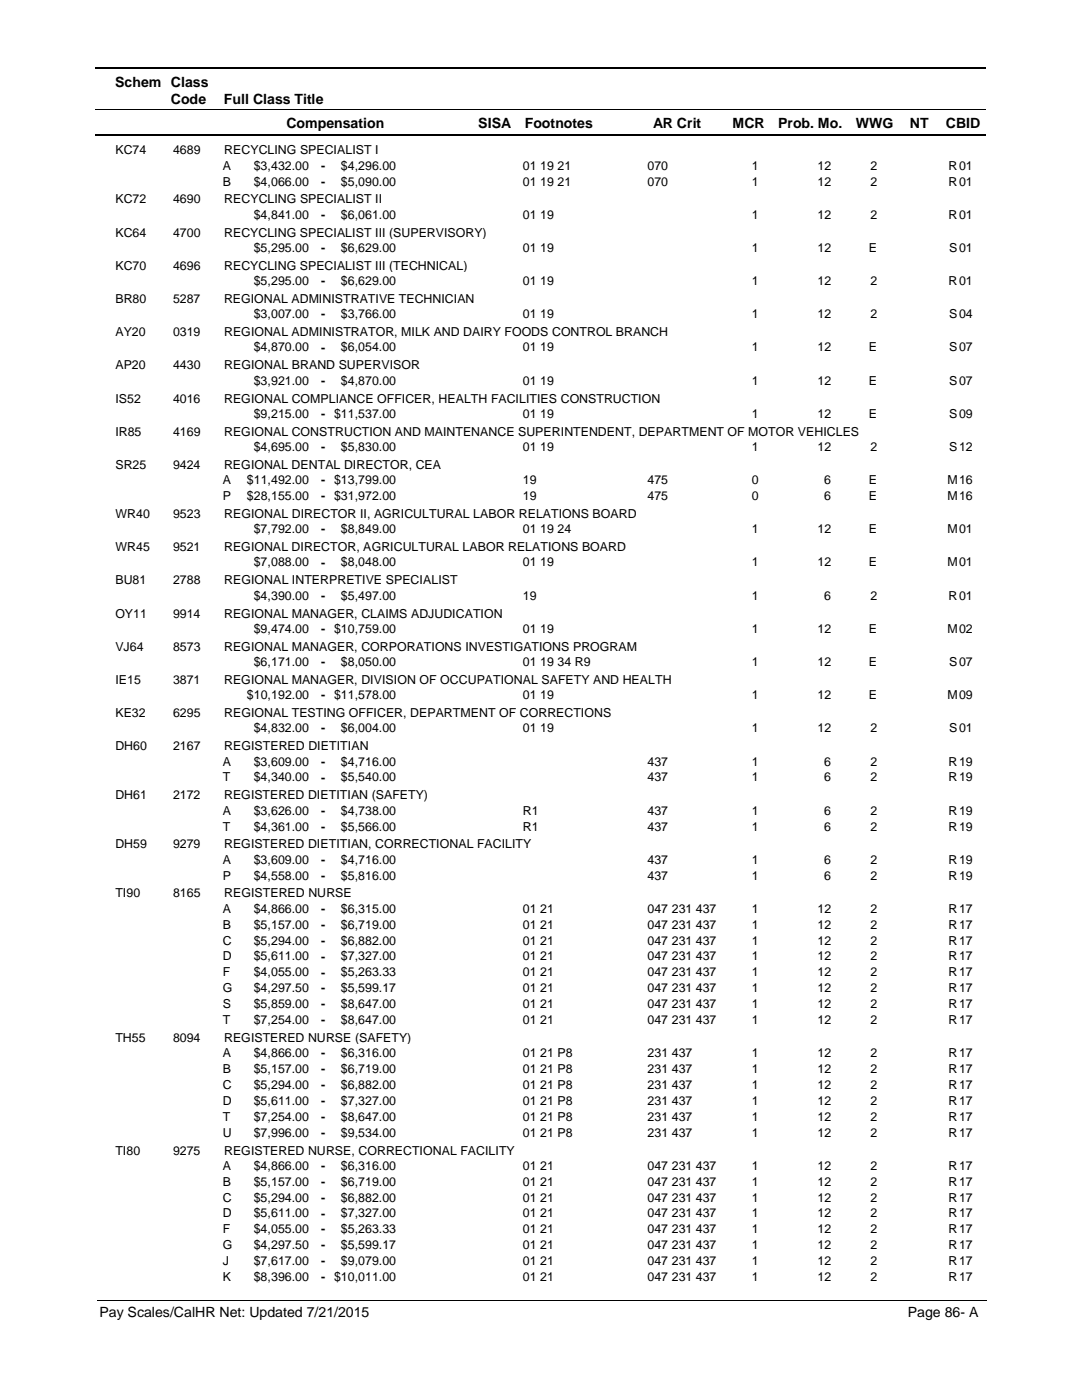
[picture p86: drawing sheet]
<svg xmlns="http://www.w3.org/2000/svg" width="216mm" height="279mm" viewBox="0 0 216 279" stroke-linecap="round" stroke-linejoin="round" font-family="sans-serif">
<defs><g id="words">
<g font-size="2.8">
<text x="23" y="17.3">Schem Class</text>
<text x="34.1" y="20.7">Code</text>
<text x="44.7" y="20.7">Full Class Title</text>
<text x="57.2" y="25.6">Compensation</text>
<text x="95.4" y="25.6">SISA</text>
<text x="104.7" y="25.6">Footnotes</text>
<text x="130.3" y="25.6">AR Crit</text>
<text x="146.2" y="25.6">MCR</text>
<text x="155.3" y="25.6">Prob. Mo.</text>
<text x="170.8" y="25.6">WWG</text>
<text x="181.5" y="25.6">NT</text>
<text x="188.7" y="25.6">CBID</text>
<text x="19.9" y="262.9">Pay Scales/CalHR Net: Updated 7/21/2015</text>
<text x="181.1" y="262.9">Page 86- A</text>
</g>
<g font-size="2.5">
<text x="23" y="30.8">KC74</text>
<text x="34.5" y="30.8">4689</text>
<text x="44.5" y="33.9">A</text>
<text x="44.7" y="30.8">RECYCLING SPECIALIST I</text>
<text x="50.6" y="33.9">$3,432.00</text>
<text x="64.1" y="33.9">-</text>
<text x="68" y="33.9">$4,296.00</text>
<text x="104.3" y="33.9">01 19 21</text>
<text x="129.2" y="33.9">070</text>
<text x="150" y="33.9">1</text>
<text x="163.1" y="33.9">12</text>
<text x="173.7" y="33.9">2</text>
<text x="189.3" y="33.9">R</text>
<text x="191.4" y="33.9">01</text>
<text x="23" y="40.6">KC72</text>
<text x="34.5" y="40.6">4690</text>
<text x="44.5" y="37">B</text>
<text x="44.7" y="40.6">RECYCLING SPECIALIST II</text>
<text x="50.6" y="37">$4,066.00</text>
<text x="64.1" y="37.1">-</text>
<text x="68" y="37">$5,090.00</text>
<text x="104.3" y="37">01 19 21</text>
<text x="129.2" y="37">070</text>
<text x="150" y="37">1</text>
<text x="163.1" y="37">12</text>
<text x="173.7" y="37">2</text>
<text x="189.3" y="37">R</text>
<text x="191.4" y="37">01</text>
<text x="23" y="47.2">KC64</text>
<text x="34.5" y="47.2">4700</text>
<text x="44.7" y="47.2">RECYCLING SPECIALIST III (SUPERVISORY)</text>
<text x="50.6" y="43.6">$4,841.00</text>
<text x="64.1" y="43.7">-</text>
<text x="68" y="43.6">$6,061.00</text>
<text x="104.3" y="43.6">01 19</text>
<text x="150" y="43.6">1</text>
<text x="163.1" y="43.6">12</text>
<text x="173.7" y="43.6">2</text>
<text x="189.3" y="43.6">R</text>
<text x="191.4" y="43.6">01</text>
<text x="23" y="53.9">KC70</text>
<text x="34.5" y="53.9">4696</text>
<text x="44.7" y="53.9">RECYCLING SPECIALIST III (TECHNICAL)</text>
<text x="50.6" y="50.3">$5,295.00</text>
<text x="64.1" y="50.3">-</text>
<text x="68" y="50.3">$6,629.00</text>
<text x="104.3" y="50.3">01 19</text>
<text x="150" y="50.3">1</text>
<text x="163.1" y="50.3">12</text>
<text x="173.4" y="50.3">E</text>
<text x="189.4" y="50.3">S</text>
<text x="191.4" y="50.3">01</text>
<text x="50.6" y="56.9">$5,295.00</text>
<text x="64.1" y="56.9">-</text>
<text x="68" y="56.9">$6,629.00</text>
<text x="104.3" y="56.9">01 19</text>
<text x="150" y="56.9">1</text>
<text x="163.1" y="56.9">12</text>
<text x="173.7" y="56.9">2</text>
<text x="189.3" y="56.9">R</text>
<text x="191.4" y="56.9">01</text>
<text x="23" y="60.5">BR80</text>
<text x="34.5" y="60.5">5287</text>
<text x="44.7" y="60.5">REGIONAL ADMINISTRATIVE TECHNICIAN</text>
<text x="50.6" y="63.5">$3,007.00</text>
<text x="64.1" y="63.5">-</text>
<text x="68" y="63.5">$3,766.00</text>
<text x="104.3" y="63.5">01 19</text>
<text x="150" y="63.5">1</text>
<text x="163.1" y="63.5">12</text>
<text x="173.7" y="63.5">2</text>
<text x="189.4" y="63.5">S</text>
<text x="191.4" y="63.5">04</text>
<text x="23" y="67.1">AY20</text>
<text x="34.5" y="67.1">0319</text>
<text x="44.7" y="67.1">REGIONAL ADMINISTRATOR, MILK AND DAIRY FOODS CONTROL BRANCH</text>
<text x="50.6" y="70.1">$4,870.00</text>
<text x="64.1" y="70.2">-</text>
<text x="68" y="70.1">$6,054.00</text>
<text x="104.3" y="70.1">01 19</text>
<text x="150" y="70.1">1</text>
<text x="163.1" y="70.1">12</text>
<text x="173.4" y="70.1">E</text>
<text x="189.4" y="70.1">S</text>
<text x="191.4" y="70.1">07</text>
<text x="23" y="73.7">AP20</text>
<text x="34.5" y="73.7">4430</text>
<text x="44.7" y="73.7">REGIONAL BRAND SUPERVISOR</text>
<text x="50.6" y="76.8">$3,921.00</text>
<text x="64.1" y="76.8">-</text>
<text x="68" y="76.8">$4,870.00</text>
<text x="104.3" y="76.8">01 19</text>
<text x="150" y="76.8">1</text>
<text x="163.1" y="76.8">12</text>
<text x="173.4" y="76.8">E</text>
<text x="189.4" y="76.8">S</text>
<text x="191.4" y="76.8">07</text>
<text x="23" y="80.3">IS52</text>
<text x="34.5" y="80.3">4016</text>
<text x="44.7" y="80.3">REGIONAL COMPLIANCE OFFICER, HEALTH FACILITIES CONSTRUCTION</text>
<text x="50.6" y="83.4">$9,215.00</text>
<text x="64.1" y="83.4">- $11,537.00</text>
<text x="104.3" y="83.4">01 19</text>
<text x="150" y="83.4">1</text>
<text x="163.1" y="83.4">12</text>
<text x="173.4" y="83.4">E</text>
<text x="189.4" y="83.4">S</text>
<text x="191.4" y="83.4">09</text>
<text x="23" y="87">IR85</text>
<text x="34.5" y="87">4169</text>
<text x="44.7" y="87">REGIONAL CONSTRUCTION AND MAINTENANCE SUPERINTENDENT, DEPARTMENT OF MOTOR VEHICLES</text>
<text x="23" y="93.6">SR25</text>
<text x="34.5" y="93.6">9424</text>
<text x="44.7" y="93.6">REGIONAL DENTAL DIRECTOR, CEA</text>
<text x="50.6" y="90">$4,695.00</text>
<text x="64.1" y="90">-</text>
<text x="68" y="90">$5,830.00</text>
<text x="104.3" y="90">01 19</text>
<text x="150" y="90">1</text>
<text x="163.1" y="90">12</text>
<text x="173.7" y="90">2</text>
<text x="189.4" y="90">S</text>
<text x="191.4" y="90">12</text>
<text x="44.5" y="99.8">P</text>
<text x="44.5" y="96.6">A</text>
<text x="49.3" y="96.6">$11,492.00</text>
<text x="49.3" y="99.8">$28,155.00</text>
<text x="64.1" y="96.7">- $13,799.00</text>
<text x="64.1" y="99.8">- $31,972.00</text>
<text x="104.3" y="96.6">19</text>
<text x="104.3" y="99.8">19</text>
<text x="129.2" y="96.6">475</text>
<text x="129.2" y="99.8">475</text>
<text x="150" y="96.6">0</text>
<text x="150" y="99.8">0</text>
<text x="164.5" y="96.6">6</text>
<text x="164.5" y="99.8">6</text>
<text x="173.4" y="96.6">E</text>
<text x="173.4" y="99.8">E</text>
<text x="189.1" y="96.6">M</text>
<text x="189.1" y="99.8">M</text>
<text x="191.4" y="96.6">16</text>
<text x="191.4" y="99.8">16</text>
<text x="23" y="103.4">WR40</text>
<text x="34.5" y="103.4">9523</text>
<text x="44.7" y="103.4">REGIONAL DIRECTOR II, AGRICULTURAL LABOR RELATIONS BOARD</text>
<text x="50.6" y="106.4">$7,792.00</text>
<text x="64.1" y="106.4">-</text>
<text x="68" y="106.4">$8,849.00</text>
<text x="104.3" y="106.4">01 19 24</text>
<text x="150" y="106.4">1</text>
<text x="163.1" y="106.4">12</text>
<text x="173.4" y="106.4">E</text>
<text x="189.1" y="106.4">M</text>
<text x="191.4" y="106.4">01</text>
<text x="23" y="110">WR45</text>
<text x="34.5" y="110">9521</text>
<text x="44.7" y="110">REGIONAL DIRECTOR, AGRICULTURAL LABOR RELATIONS BOARD</text>
<text x="50.6" y="113.1">$7,088.00</text>
<text x="64.1" y="113.1">-</text>
<text x="68" y="113.1">$8,048.00</text>
<text x="104.3" y="113.1">01 19</text>
<text x="150" y="113.1">1</text>
<text x="163.1" y="113.1">12</text>
<text x="173.4" y="113.1">E</text>
<text x="189.1" y="113.1">M</text>
<text x="191.4" y="113.1">01</text>
<text x="23" y="116.6">BU81</text>
<text x="34.5" y="116.6">2788</text>
<text x="44.7" y="116.6">REGIONAL INTERPRETIVE SPECIALIST</text>
<text x="50.6" y="119.7">$4,390.00</text>
<text x="64.1" y="119.7">-</text>
<text x="68" y="119.7">$5,497.00</text>
<text x="104.3" y="119.7">19</text>
<text x="150" y="119.7">1</text>
<text x="164.5" y="119.7">6</text>
<text x="173.7" y="119.7">2</text>
<text x="189.3" y="119.7">R</text>
<text x="191.4" y="119.7">01</text>
<text x="23" y="123.3">OY11</text>
<text x="34.5" y="123.3">9914</text>
<text x="44.7" y="123.3">REGIONAL MANAGER, CLAIMS ADJUDICATION</text>
<text x="23" y="129.9">VJ64</text>
<text x="34.5" y="129.9">8573</text>
<text x="44.7" y="129.9">REGIONAL MANAGER, CORPORATIONS INVESTIGATIONS PROGRAM</text>
<text x="50.6" y="126.3">$9,474.00</text>
<text x="64.1" y="126.3">- $10,759.00</text>
<text x="104.3" y="126.3">01 19</text>
<text x="150" y="126.3">1</text>
<text x="163.1" y="126.3">12</text>
<text x="173.4" y="126.3">E</text>
<text x="189.1" y="126.3">M</text>
<text x="191.4" y="126.3">02</text>
<text x="23" y="136.5">IE15</text>
<text x="34.5" y="136.5">3871</text>
<text x="44.7" y="136.5">REGIONAL MANAGER, DIVISION OF OCCUPATIONAL SAFETY AND HEALTH</text>
<text x="50.6" y="132.9">$6,171.00</text>
<text x="64.1" y="132.9">-</text>
<text x="68" y="132.9">$8,050.00</text>
<text x="104.3" y="132.9">01 19 34 R9</text>
<text x="150" y="132.9">1</text>
<text x="163.1" y="132.9">12</text>
<text x="173.4" y="132.9">E</text>
<text x="189.4" y="132.9">S</text>
<text x="191.4" y="132.9">07</text>
<text x="23" y="143.1">KE32</text>
<text x="34.5" y="143.1">6295</text>
<text x="44.7" y="143.1">REGIONAL TESTING OFFICER, DEPARTMENT OF CORRECTIONS</text>
<text x="49.3" y="139.6">$10,192.00</text>
<text x="64.1" y="139.6">- $11,578.00</text>
<text x="104.3" y="139.6">01 19</text>
<text x="150" y="139.6">1</text>
<text x="163.1" y="139.6">12</text>
<text x="173.4" y="139.6">E</text>
<text x="189.1" y="139.6">M</text>
<text x="191.4" y="139.6">09</text>
<text x="23" y="149.7">DH60</text>
<text x="34.5" y="149.7">2167</text>
<text x="44.7" y="149.7">REGISTERED DIETITIAN</text>
<text x="50.6" y="146.2">$4,832.00</text>
<text x="64.1" y="146.2">-</text>
<text x="68" y="146.2">$6,004.00</text>
<text x="104.3" y="146.2">01 19</text>
<text x="150" y="146.2">1</text>
<text x="163.1" y="146.2">12</text>
<text x="173.7" y="146.2">2</text>
<text x="189.4" y="146.2">S</text>
<text x="191.4" y="146.2">01</text>
<text x="44.5" y="152.8">A</text>
<text x="44.5" y="156">T</text>
<text x="50.6" y="152.8">$3,609.00</text>
<text x="50.6" y="156">$4,340.00</text>
<text x="64.1" y="152.8">-</text>
<text x="64.1" y="156">-</text>
<text x="68" y="152.8">$4,716.00</text>
<text x="68" y="156">$5,540.00</text>
<text x="129.2" y="152.8">437</text>
<text x="129.2" y="156">437</text>
<text x="150" y="156">1</text>
<text x="150" y="152.8">1</text>
<text x="164.5" y="152.8">6</text>
<text x="164.5" y="156">6</text>
<text x="173.7" y="152.8">2</text>
<text x="173.7" y="156">2</text>
<text x="189.3" y="156">R</text>
<text x="189.3" y="152.8">R</text>
<text x="191.4" y="152.8">19</text>
<text x="191.4" y="156">19</text>
<text x="23" y="159.5">DH61</text>
<text x="34.5" y="159.5">2172</text>
<text x="44.7" y="159.5">REGISTERED DIETITIAN (SAFETY)</text>
<text x="44.5" y="165.8">T</text>
<text x="44.5" y="162.6">A</text>
<text x="50.6" y="162.6">$3,626.00</text>
<text x="50.6" y="165.8">$4,361.00</text>
<text x="64.1" y="162.6">-</text>
<text x="64.1" y="165.8">-</text>
<text x="68" y="165.8">$5,566.00</text>
<text x="68" y="162.6">$4,738.00</text>
<text x="104.3" y="165.8">R1</text>
<text x="104.3" y="162.6">R1</text>
<text x="129.2" y="165.8">437</text>
<text x="129.2" y="162.6">437</text>
<text x="150" y="162.6">1</text>
<text x="150" y="165.8">1</text>
<text x="164.5" y="162.6">6</text>
<text x="164.5" y="165.8">6</text>
<text x="173.7" y="165.8">2</text>
<text x="173.7" y="162.6">2</text>
<text x="189.3" y="162.6">R</text>
<text x="189.3" y="165.8">R</text>
<text x="191.4" y="162.6">19</text>
<text x="191.4" y="165.8">19</text>
<text x="23" y="169.3">DH59</text>
<text x="34.5" y="169.3">9279</text>
<text x="44.5" y="172.4">A</text>
<text x="44.7" y="169.3">REGISTERED DIETITIAN, CORRECTIONAL FACILITY</text>
<text x="50.6" y="172.4">$3,609.00</text>
<text x="64.1" y="172.4">-</text>
<text x="68" y="172.4">$4,716.00</text>
<text x="129.2" y="172.4">437</text>
<text x="150" y="172.4">1</text>
<text x="164.5" y="172.4">6</text>
<text x="173.7" y="172.4">2</text>
<text x="189.3" y="172.4">R</text>
<text x="191.4" y="172.4">19</text>
<text x="23" y="179.1">TI90</text>
<text x="34.5" y="179.1">8165</text>
<text x="44.5" y="175.5">P</text>
<text x="44.7" y="179.1">REGISTERED NURSE</text>
<text x="50.6" y="175.5">$4,558.00</text>
<text x="64.1" y="175.6">-</text>
<text x="68" y="175.5">$5,816.00</text>
<text x="129.2" y="175.5">437</text>
<text x="150" y="175.5">1</text>
<text x="164.5" y="175.5">6</text>
<text x="173.7" y="175.5">2</text>
<text x="189.3" y="175.5">R</text>
<text x="191.4" y="175.5">19</text>
<text x="44.5" y="182.2">A</text>
<text x="44.5" y="185.3">B</text>
<text x="50.6" y="182.2">$4,866.00</text>
<text x="50.6" y="185.3">$5,157.00</text>
<text x="64.1" y="182.2">-</text>
<text x="64.1" y="185.4">-</text>
<text x="68" y="182.2">$6,315.00</text>
<text x="68" y="185.3">$6,719.00</text>
<text x="104.3" y="182.2">01 21</text>
<text x="104.3" y="185.3">01 21</text>
<text x="129.2" y="182.2">047 231 437</text>
<text x="129.2" y="185.3">047 231 437</text>
<text x="150" y="185.3">1</text>
<text x="150" y="182.2">1</text>
<text x="163.1" y="182.2">12</text>
<text x="163.1" y="185.3">12</text>
<text x="173.7" y="182.2">2</text>
<text x="173.7" y="185.3">2</text>
<text x="189.3" y="185.3">R</text>
<text x="189.3" y="182.2">R</text>
<text x="191.4" y="182.2">17</text>
<text x="191.4" y="185.3">17</text>
<text x="44.5" y="188.5">C</text>
<text x="44.5" y="191.7">D</text>
<text x="50.6" y="188.5">$5,294.00</text>
<text x="50.6" y="191.7">$5,611.00</text>
<text x="64.1" y="188.6">-</text>
<text x="64.1" y="191.7">-</text>
<text x="68" y="188.5">$6,882.00</text>
<text x="68" y="191.7">$7,327.00</text>
<text x="104.3" y="188.5">01 21</text>
<text x="104.3" y="191.7">01 21</text>
<text x="129.2" y="188.5">047 231 437</text>
<text x="129.2" y="191.7">047 231 437</text>
<text x="150" y="188.5">1</text>
<text x="150" y="191.7">1</text>
<text x="163.1" y="188.5">12</text>
<text x="163.1" y="191.7">12</text>
<text x="173.7" y="188.5">2</text>
<text x="173.7" y="191.7">2</text>
<text x="189.3" y="188.5">R</text>
<text x="189.3" y="191.7">R</text>
<text x="191.4" y="188.5">17</text>
<text x="191.4" y="191.7">17</text>
<text x="44.5" y="194.9">F</text>
<text x="50.6" y="194.9">$4,055.00</text>
<text x="64.1" y="194.9">-</text>
<text x="68" y="194.9">$5,263.33</text>
<text x="104.3" y="194.9">01 21</text>
<text x="129.2" y="194.9">047 231 437</text>
<text x="150" y="194.9">1</text>
<text x="163.1" y="194.9">12</text>
<text x="173.7" y="194.9">2</text>
<text x="189.3" y="194.9">R</text>
<text x="191.4" y="194.9">17</text>
<text x="44.5" y="198">G</text>
<text x="44.5" y="201.2">S</text>
<text x="50.6" y="198">$4,297.50</text>
<text x="50.6" y="201.2">$5,859.00</text>
<text x="64.1" y="198.1">-</text>
<text x="64.1" y="201.2">-</text>
<text x="68" y="198">$5,599.17</text>
<text x="68" y="201.2">$8,647.00</text>
<text x="104.3" y="198">01 21</text>
<text x="104.3" y="201.2">01 21</text>
<text x="129.2" y="198">047 231 437</text>
<text x="129.2" y="201.2">047 231 437</text>
<text x="150" y="201.2">1</text>
<text x="150" y="198">1</text>
<text x="163.1" y="198">12</text>
<text x="163.1" y="201.2">12</text>
<text x="173.7" y="198">2</text>
<text x="173.7" y="201.2">2</text>
<text x="189.3" y="201.2">R</text>
<text x="189.3" y="198">R</text>
<text x="191.4" y="198">17</text>
<text x="191.4" y="201.2">17</text>
<text x="23" y="207.9">TH55</text>
<text x="34.5" y="207.9">8094</text>
<text x="44.5" y="204.4">T</text>
<text x="44.7" y="207.9">REGISTERED NURSE (SAFETY)</text>
<text x="50.6" y="204.4">$7,254.00</text>
<text x="64.1" y="204.4">-</text>
<text x="68" y="204.4">$8,647.00</text>
<text x="104.3" y="204.4">01 21</text>
<text x="129.2" y="204.4">047 231 437</text>
<text x="150" y="204.4">1</text>
<text x="163.1" y="204.4">12</text>
<text x="173.7" y="204.4">2</text>
<text x="189.3" y="204.4">R</text>
<text x="191.4" y="204.4">17</text>
<text x="44.5" y="214.2">B</text>
<text x="44.5" y="211">A</text>
<text x="50.6" y="211">$4,866.00</text>
<text x="50.6" y="214.2">$5,157.00</text>
<text x="64.1" y="211">-</text>
<text x="64.1" y="214.2">-</text>
<text x="68" y="211">$6,316.00</text>
<text x="68" y="214.2">$6,719.00</text>
<text x="104.3" y="211">01 21 P8</text>
<text x="104.3" y="214.2">01 21 P8</text>
<text x="129.2" y="211">231 437</text>
<text x="129.2" y="214.2">231 437</text>
<text x="150" y="211">1</text>
<text x="150" y="214.2">1</text>
<text x="163.1" y="211">12</text>
<text x="163.1" y="214.2">12</text>
<text x="173.7" y="211">2</text>
<text x="173.7" y="214.2">2</text>
<text x="189.3" y="211">R</text>
<text x="189.3" y="214.2">R</text>
<text x="191.4" y="211">17</text>
<text x="191.4" y="214.2">17</text>
<text x="44.5" y="217.3">C</text>
<text x="44.5" y="220.5">D</text>
<text x="50.6" y="217.3">$5,294.00</text>
<text x="50.6" y="220.5">$5,611.00</text>
<text x="64.1" y="217.4">-</text>
<text x="64.1" y="220.5">-</text>
<text x="68" y="217.3">$6,882.00</text>
<text x="68" y="220.5">$7,327.00</text>
<text x="104.3" y="217.3">01 21 P8</text>
<text x="104.3" y="220.5">01 21 P8</text>
<text x="129.2" y="217.3">231 437</text>
<text x="129.2" y="220.5">231 437</text>
<text x="150" y="217.3">1</text>
<text x="150" y="220.5">1</text>
<text x="163.1" y="217.3">12</text>
<text x="163.1" y="220.5">12</text>
<text x="173.7" y="217.3">2</text>
<text x="173.7" y="220.5">2</text>
<text x="189.3" y="217.3">R</text>
<text x="189.3" y="220.5">R</text>
<text x="191.4" y="217.3">17</text>
<text x="191.4" y="220.5">17</text>
<text x="44.5" y="223.7">T</text>
<text x="44.5" y="226.8">U</text>
<text x="50.6" y="223.7">$7,254.00</text>
<text x="50.6" y="226.8">$7,996.00</text>
<text x="64.1" y="223.7">-</text>
<text x="64.1" y="226.9">-</text>
<text x="68" y="223.7">$8,647.00</text>
<text x="68" y="226.8">$9,534.00</text>
<text x="104.3" y="223.7">01 21 P8</text>
<text x="104.3" y="226.8">01 21 P8</text>
<text x="129.2" y="223.7">231 437</text>
<text x="129.2" y="226.8">231 437</text>
<text x="150" y="223.7">1</text>
<text x="150" y="226.8">1</text>
<text x="163.1" y="223.7">12</text>
<text x="163.1" y="226.8">12</text>
<text x="173.7" y="223.7">2</text>
<text x="173.7" y="226.8">2</text>
<text x="189.3" y="223.7">R</text>
<text x="189.3" y="226.8">R</text>
<text x="191.4" y="223.7">17</text>
<text x="191.4" y="226.8">17</text>
<text x="23" y="230.4">TI80</text>
<text x="34.5" y="230.4">9275</text>
<text x="44.5" y="233.4">A</text>
<text x="44.7" y="230.4">REGISTERED NURSE, CORRECTIONAL FACILITY</text>
<text x="50.6" y="233.4">$4,866.00</text>
<text x="64.1" y="233.5">-</text>
<text x="68" y="233.4">$6,316.00</text>
<text x="104.3" y="233.4">01 21</text>
<text x="129.2" y="233.4">047 231 437</text>
<text x="150" y="233.4">1</text>
<text x="163.1" y="233.4">12</text>
<text x="173.7" y="233.4">2</text>
<text x="189.3" y="233.4">R</text>
<text x="191.4" y="233.4">17</text>
<text x="44.5" y="236.6">B</text>
<text x="44.5" y="239.8">C</text>
<text x="50.6" y="236.6">$5,157.00</text>
<text x="50.6" y="239.8">$5,294.00</text>
<text x="64.1" y="236.6">-</text>
<text x="64.1" y="239.8">-</text>
<text x="68" y="236.6">$6,719.00</text>
<text x="68" y="239.8">$6,882.00</text>
<text x="104.3" y="236.6">01 21</text>
<text x="104.3" y="239.8">01 21</text>
<text x="129.2" y="236.6">047 231 437</text>
<text x="129.2" y="239.8">047 231 437</text>
<text x="150" y="236.6">1</text>
<text x="150" y="239.8">1</text>
<text x="163.1" y="236.6">12</text>
<text x="163.1" y="239.8">12</text>
<text x="173.7" y="236.6">2</text>
<text x="173.7" y="239.8">2</text>
<text x="189.3" y="236.6">R</text>
<text x="189.3" y="239.8">R</text>
<text x="191.4" y="236.6">17</text>
<text x="191.4" y="239.8">17</text>
<text x="44.5" y="243">D</text>
<text x="50.6" y="243">$5,611.00</text>
<text x="64.1" y="243">-</text>
<text x="68" y="243">$7,327.00</text>
<text x="104.3" y="243">01 21</text>
<text x="129.2" y="243">047 231 437</text>
<text x="150" y="243">1</text>
<text x="163.1" y="243">12</text>
<text x="173.7" y="243">2</text>
<text x="189.3" y="243">R</text>
<text x="191.4" y="243">17</text>
<text x="44.5" y="246.1">F</text>
<text x="44.5" y="249.3">G</text>
<text x="50.6" y="246.1">$4,055.00</text>
<text x="50.6" y="249.3">$4,297.50</text>
<text x="64.1" y="246.2">-</text>
<text x="64.1" y="249.3">-</text>
<text x="68" y="246.1">$5,263.33</text>
<text x="68" y="249.3">$5,599.17</text>
<text x="104.3" y="246.1">01 21</text>
<text x="104.3" y="249.3">01 21</text>
<text x="129.2" y="246.1">047 231 437</text>
<text x="129.2" y="249.3">047 231 437</text>
<text x="150" y="246.1">1</text>
<text x="150" y="249.3">1</text>
<text x="163.1" y="246.1">12</text>
<text x="163.1" y="249.3">12</text>
<text x="173.7" y="246.1">2</text>
<text x="173.7" y="249.3">2</text>
<text x="189.3" y="246.1">R</text>
<text x="189.3" y="249.3">R</text>
<text x="191.4" y="246.1">17</text>
<text x="191.4" y="249.3">17</text>
<text x="44.5" y="252.5">J</text>
<text x="44.5" y="255.7">K</text>
<text x="50.6" y="252.5">$7,617.00</text>
<text x="50.6" y="255.7">$8,396.00</text>
<text x="64.1" y="252.5">-</text>
<text x="64.1" y="255.7">- $10,011.00</text>
<text x="68" y="252.5">$9,079.00</text>
<text x="104.3" y="255.7">01 21</text>
<text x="104.3" y="252.5">01 21</text>
<text x="129.2" y="255.7">047 231 437</text>
<text x="129.2" y="252.5">047 231 437</text>
<text x="150" y="252.5">1</text>
<text x="150" y="255.7">1</text>
<text x="163.1" y="252.5">12</text>
<text x="163.1" y="255.7">12</text>
<text x="173.7" y="255.7">2</text>
<text x="173.7" y="252.5">2</text>
<text x="189.3" y="252.5">R</text>
<text x="189.3" y="255.7">R</text>
<text x="191.4" y="252.5">17</text>
<text x="191.4" y="255.7">17</text>
</g>
</g></defs>
<path d="M19 13.5h177.8M19 27h177.8" fill="none" stroke="#000" stroke-width=".36"/>
<path d="M19 21.8h177.8" fill="none" stroke="#000" stroke-width=".2"/>
<g fill="#fff">
<path d="M46.9 31.2h16.3v3h-16.3z"/>
<path d="M191 31.2h4.2v3h-4.2z"/>
<path d="M46.9 34.4h16.3v3h-16.3z"/>
<path d="M191 34.4h4.2v3h-4.2z"/>
<path d="M46.9 41h16.3v3h-16.3z"/>
<path d="M191 41h4.2v3h-4.2z"/>
<path d="M46.9 47.6h16.3v3h-16.3z"/>
<path d="M191 47.6h4.2v3h-4.2z"/>
<path d="M46.9 54.3h16.3v3h-16.3z"/>
<path d="M191 54.3h4.2v3h-4.2z"/>
<path d="M46.9 60.9h16.3v3h-16.3z"/>
<path d="M191 60.9h4.2v3h-4.2z"/>
<path d="M46.9 67.5h16.3v3h-16.3z"/>
<path d="M191 67.5h4.2v3h-4.2z"/>
<path d="M46.9 74.1h16.3v3h-16.3z"/>
<path d="M191 74.1h4.2v3h-4.2z"/>
<path d="M46.9 80.8h16.3v2.9h-16.3z"/>
<path d="M191 80.8h4.2v2.9h-4.2z"/>
<path d="M46.9 87.4h16.3v3h-16.3z"/>
<path d="M191 87.4h4.2v3h-4.2z"/>
<path d="M46.9 94h16.3v3h-16.3z"/>
<path d="M191 94h4.2v3h-4.2z"/>
<path d="M46.9 97.2h16.3v3h-16.3z"/>
<path d="M191 97.2h4.2v3h-4.2z"/>
<path d="M46.9 103.8h16.3v3h-16.3z"/>
<path d="M191 103.8h4.2v3h-4.2z"/>
<path d="M46.9 110.4h16.3v3h-16.3z"/>
<path d="M191 110.4h4.2v3h-4.2z"/>
<path d="M46.9 117.1h16.3v2.9h-16.3z"/>
<path d="M191 117.1h4.2v2.9h-4.2z"/>
<path d="M46.9 123.7h16.3v2.9h-16.3z"/>
<path d="M191 123.7h4.2v2.9h-4.2z"/>
<path d="M46.9 130.3h16.3v3h-16.3z"/>
<path d="M191 130.3h4.2v3h-4.2z"/>
<path d="M46.9 136.9h16.3v3h-16.3z"/>
<path d="M191 136.9h4.2v3h-4.2z"/>
<path d="M46.9 143.5h16.3v3h-16.3z"/>
<path d="M191 143.5h4.2v3h-4.2z"/>
<path d="M46.9 150.2h16.3v2.9h-16.3z"/>
<path d="M191 150.2h4.2v2.9h-4.2z"/>
<path d="M46.9 153.3h16.3v3h-16.3z"/>
<path d="M191 153.3h4.2v3h-4.2z"/>
<path d="M46.9 160h16.3v2.9h-16.3z"/>
<path d="M191 160h4.2v2.9h-4.2z"/>
<path d="M46.9 163.1h16.3v3h-16.3z"/>
<path d="M191 163.1h4.2v3h-4.2z"/>
<path d="M46.9 169.7h16.3v3h-16.3z"/>
<path d="M191 169.7h4.2v3h-4.2z"/>
<path d="M46.9 172.9h16.3v3h-16.3z"/>
<path d="M191 172.9h4.2v3h-4.2z"/>
<path d="M46.9 179.6h16.3v2.9h-16.3z"/>
<path d="M191 179.6h4.2v2.9h-4.2z"/>
<path d="M46.9 182.7h16.3v3h-16.3z"/>
<path d="M191 182.7h4.2v3h-4.2z"/>
<path d="M46.9 185.9h16.3v3h-16.3z"/>
<path d="M191 185.9h4.2v3h-4.2z"/>
<path d="M46.9 189.1h16.3v2.9h-16.3z"/>
<path d="M191 189.1h4.2v2.9h-4.2z"/>
<path d="M46.9 192.2h16.3v3h-16.3z"/>
<path d="M191 192.2h4.2v3h-4.2z"/>
<path d="M46.9 195.4h16.3v3h-16.3z"/>
<path d="M191 195.4h4.2v3h-4.2z"/>
<path d="M46.9 198.6h16.3v2.9h-16.3z"/>
<path d="M191 198.6h4.2v2.9h-4.2z"/>
<path d="M46.9 201.7h16.3v3h-16.3z"/>
<path d="M191 201.7h4.2v3h-4.2z"/>
<path d="M46.9 208.4h16.3v2.9h-16.3z"/>
<path d="M191 208.4h4.2v2.9h-4.2z"/>
<path d="M46.9 211.5h16.3v3h-16.3z"/>
<path d="M191 211.5h4.2v3h-4.2z"/>
<path d="M46.9 214.7h16.3v3h-16.3z"/>
<path d="M191 214.7h4.2v3h-4.2z"/>
<path d="M46.9 217.9h16.3v3h-16.3z"/>
<path d="M191 217.9h4.2v3h-4.2z"/>
<path d="M46.9 221h16.3v3h-16.3z"/>
<path d="M191 221h4.2v3h-4.2z"/>
<path d="M46.9 224.2h16.3v3h-16.3z"/>
<path d="M191 224.2h4.2v3h-4.2z"/>
<path d="M46.9 230.8h16.3v3h-16.3z"/>
<path d="M191 230.8h4.2v3h-4.2z"/>
<path d="M46.9 234h16.3v3h-16.3z"/>
<path d="M191 234h4.2v3h-4.2z"/>
<path d="M46.9 237.2h16.3v2.9h-16.3z"/>
<path d="M191 237.2h4.2v2.9h-4.2z"/>
<path d="M46.9 240.3h16.3v3h-16.3z"/>
<path d="M191 240.3h4.2v3h-4.2z"/>
<path d="M46.9 243.5h16.3v3h-16.3z"/>
<path d="M191 243.5h4.2v3h-4.2z"/>
<path d="M46.9 246.7h16.3v3h-16.3z"/>
<path d="M191 246.7h4.2v3h-4.2z"/>
<path d="M46.9 249.9h16.3v2.9h-16.3z"/>
<path d="M191 249.9h4.2v2.9h-4.2z"/>
<path d="M46.9 253h16.3v3h-16.3z"/>
<path d="M191 253h4.2v3h-4.2z"/>
</g>
<path d="M19.4 259.6h177.4" fill="none" stroke="#000" stroke-width=".2"/>
<use href="#words"/>
</svg>
